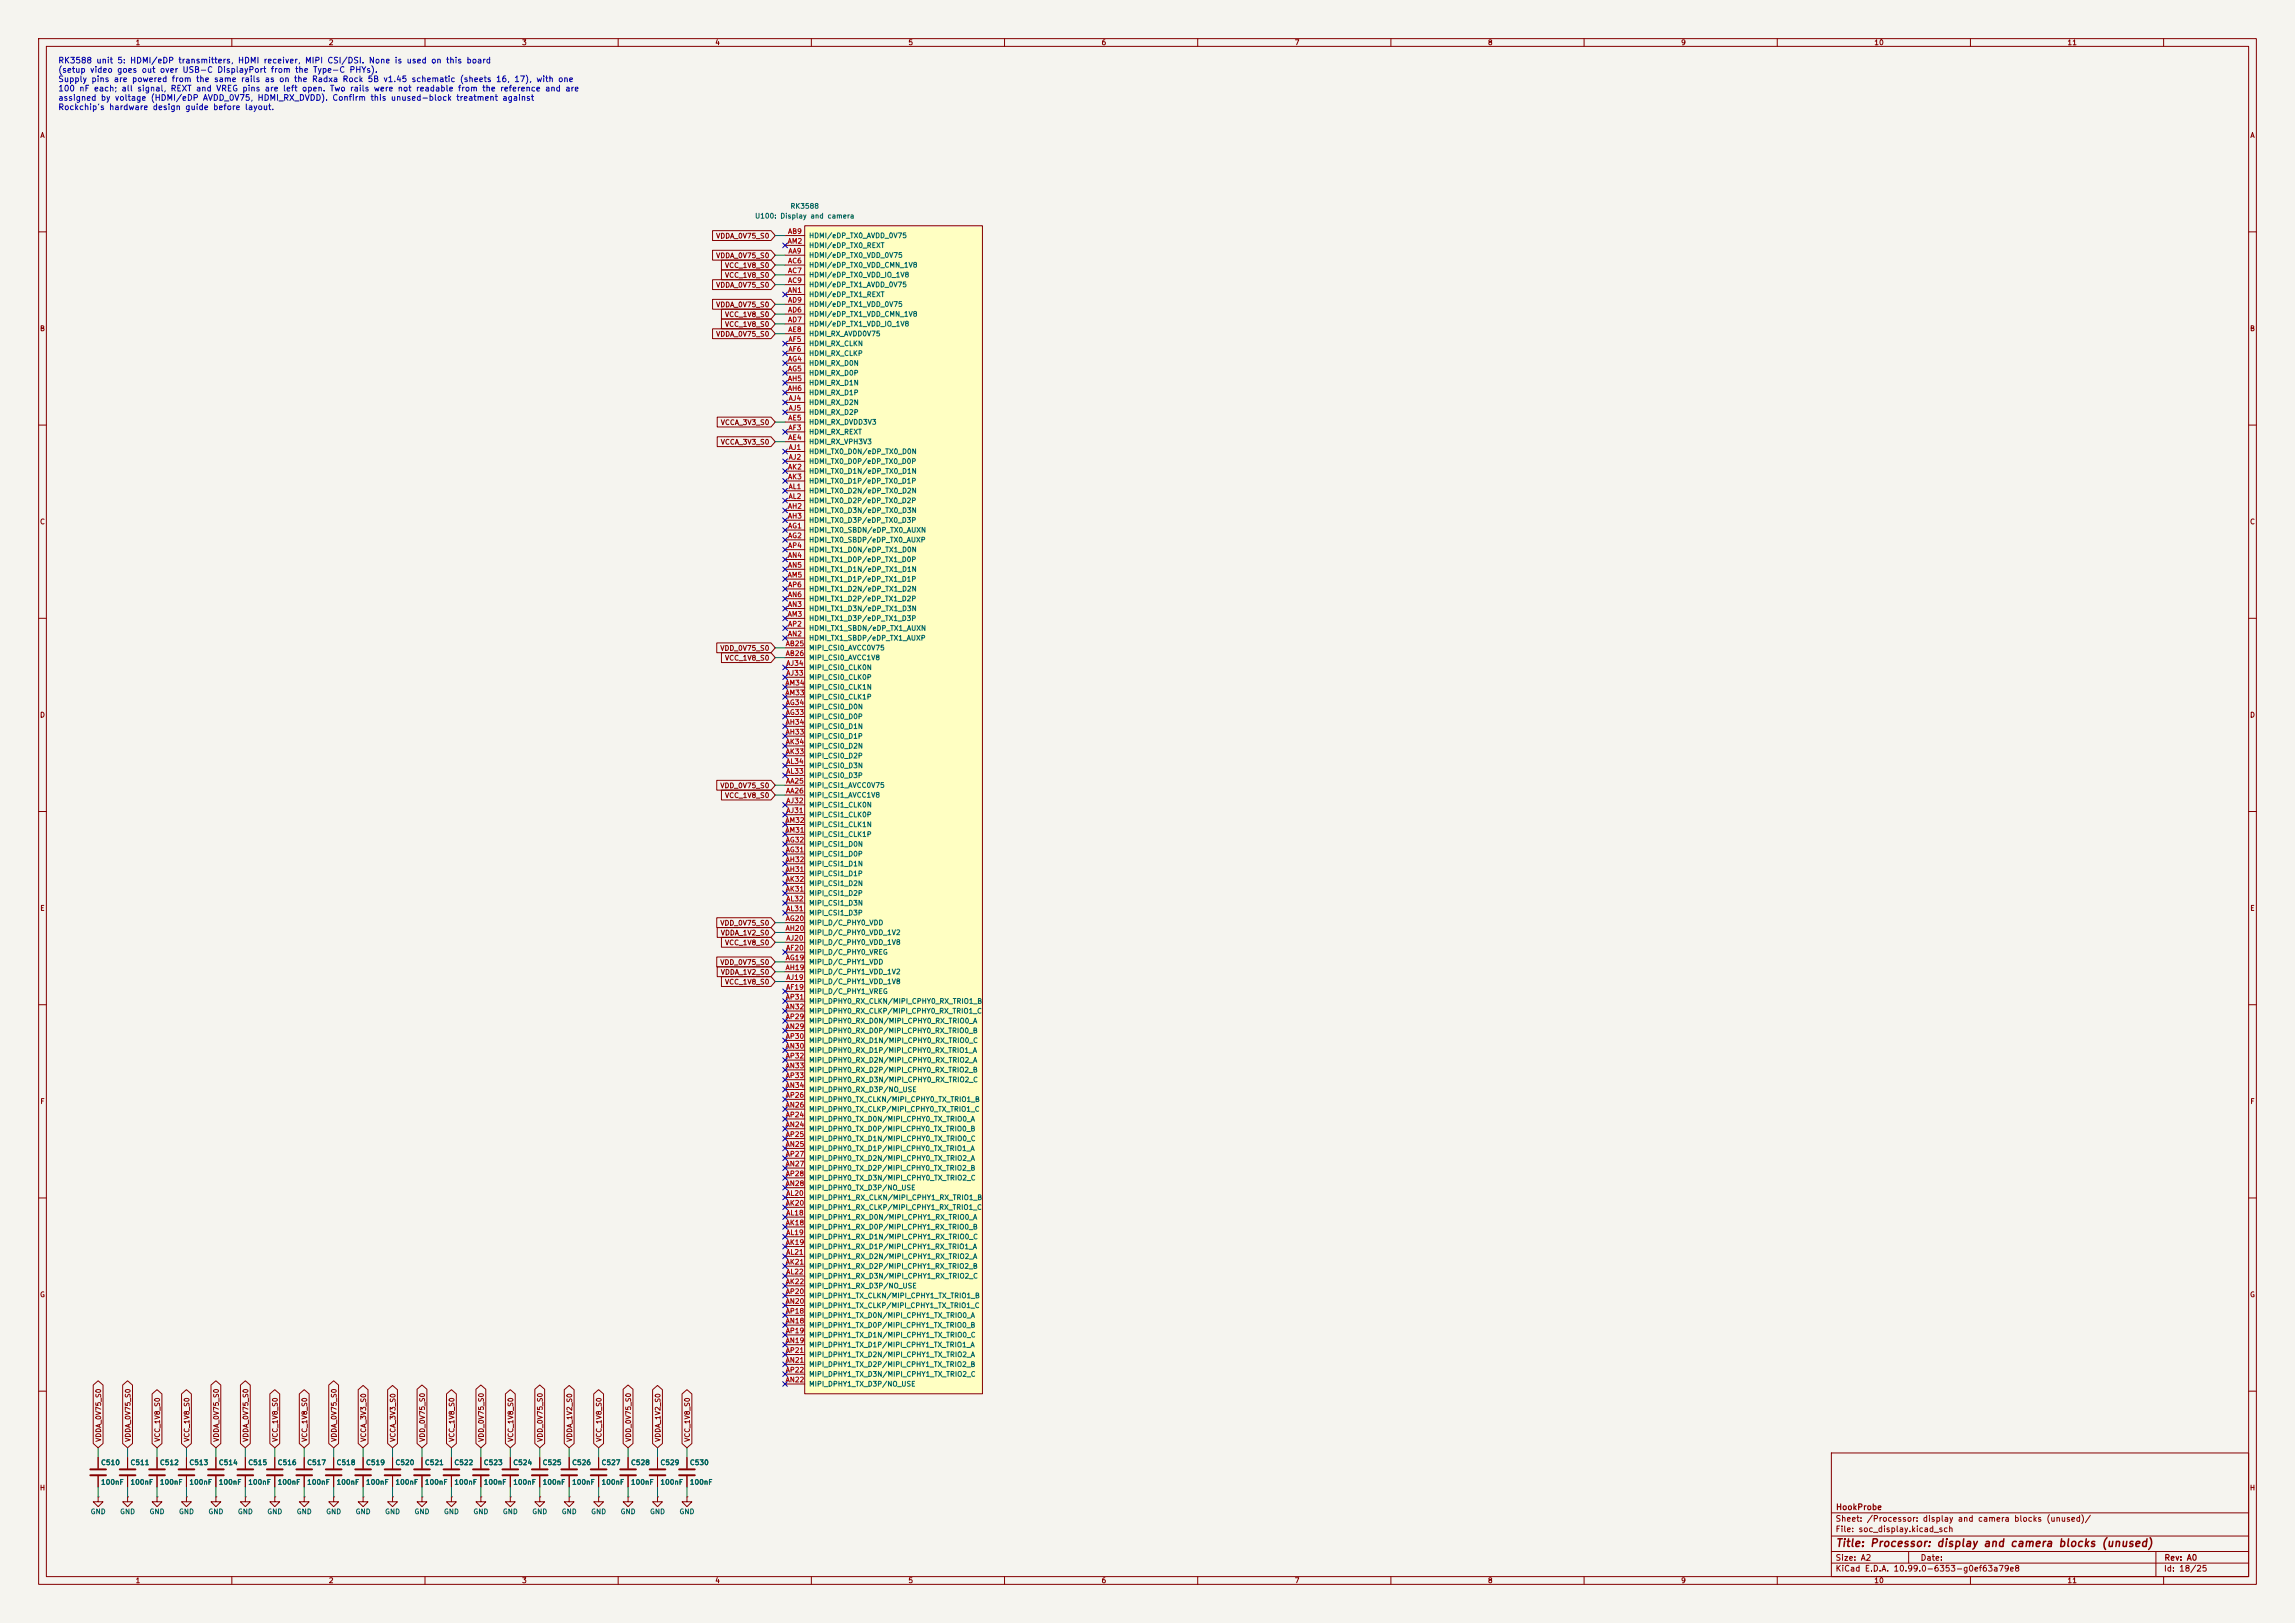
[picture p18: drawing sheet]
<svg xmlns="http://www.w3.org/2000/svg" width="594mm" height="420mm" viewBox="0 0 594 420" stroke-linecap="round" stroke-linejoin="round" font-family="sans-serif">
<defs><g id="words">
<text font-size="2" fill="#840000" x="475" y="400.8">Title: Processor: display and camera blocks (unused)</text>
<g font-size="1.5" fill="#0000c2">
<text x="15" y="16.8">RK3588 unit 5: HDMI/eDP transmitters, HDMI receiver, MIPI CSI/DSI. None is used on this board</text>
<text x="15" y="19.2">(setup video goes out over USB-C DisplayPort from the Type-C PHYs).</text>
<text x="15" y="21.6">Supply pins are powered from the same rails as on the Radxa Rock 5B v1.45 schematic (sheets 16, 17), with one</text>
<text x="15" y="24">100 nF each; all signal, REXT and VREG pins are left open. Two rails were not readable from the reference and are</text>
<text x="15" y="26.4">assigned by voltage (HDMI/eDP AVDD_0V75, HDMI_RX_DVDD). Confirm this unused-block treatment against</text>
<text x="15" y="28.8">Rockchip's hardware design guide before layout.</text>
</g>
<g font-size="1.5" fill="#840000">
<text x="475" y="394.1">Sheet: /Processor: display and camera blocks (unused)/</text>
<text x="475.1" y="391.1">HookProbe</text>
<text x="475" y="396.8">File: soc_display.kicad_sch</text>
<text x="475" y="407">KiCad E.D.A. 10.99.0-6353-g0ef63a79e8</text>
<text x="475" y="404.2">Size: A2</text>
<text x="497" y="404.2">Date:</text>
<text x="560" y="407">Id: 18/25</text>
<text x="560.1" y="404.2">Rev: A0</text>
</g>
<g font-size="1.3" fill="#840000">
<text x="35" y="12">1</text>
<text x="85" y="12">2</text>
<text x="135" y="12">3</text>
<text x="185" y="12">4</text>
<text x="235" y="12">5</text>
<text x="285" y="12">6</text>
<text x="335" y="12">7</text>
<text x="385" y="12">8</text>
<text x="435" y="12">9</text>
<text x="485" y="12">10</text>
<text x="535" y="12">11</text>
<text x="10.3" y="36">A</text>
<text x="582.3" y="36">A</text>
<text x="185.2" y="62">VDDA_0V75_S0</text>
<text x="185.2" y="67.1">VDDA_0V75_S0</text>
<text x="187.5" y="69.6">VCC_1V8_S0</text>
<text x="185.2" y="74.7">VDDA_0V75_S0</text>
<text x="187.5" y="72.2">VCC_1V8_S0</text>
<text x="185.2" y="79.8">VDDA_0V75_S0</text>
<text x="187.5" y="82.3">VCC_1V8_S0</text>
<text x="10.2" y="86">B</text>
<text x="185.2" y="87.4">VDDA_0V75_S0</text>
<text x="187.5" y="84.9">VCC_1V8_S0</text>
<text x="582.2" y="86">B</text>
<text x="186.4" y="110.3">VCCA_3V3_S0</text>
<text x="186.4" y="115.4">VCCA_3V3_S0</text>
<text x="10.2" y="136">C</text>
<text x="582.2" y="136">C</text>
<text x="186.3" y="168.7">VDD_0V75_S0</text>
<text x="187.5" y="171.2">VCC_1V8_S0</text>
<text x="10.2" y="186">D</text>
<text x="582.2" y="186">D</text>
<text x="186.3" y="204.3">VDD_0V75_S0</text>
<text x="187.5" y="206.8">VCC_1V8_S0</text>
<text x="10.3" y="236">E</text>
<text x="186.3" y="239.8">VDD_0V75_S0</text>
<text x="582.3" y="236">E</text>
<text x="186.4" y="242.4">VDDA_1V2_S0</text>
<text x="187.5" y="244.9">VCC_1V8_S0</text>
<text x="186.3" y="250">VDD_0V75_S0</text>
<text x="186.4" y="252.5">VDDA_1V2_S0</text>
<text x="187.5" y="255.1">VCC_1V8_S0</text>
<text x="10.3" y="286">F</text>
<text x="582.3" y="286">F</text>
<text x="10.2" y="336">G</text>
<text x="582.2" y="336">G</text>
<text x="26.5" y="373.2" transform="rotate(-90 26.5 373.2)">VDDA_0V75_S0</text>
<text x="34.1" y="373.2" transform="rotate(-90 34.1 373.2)">VDDA_0V75_S0</text>
<text x="41.7" y="373.2" transform="rotate(-90 41.7 373.2)">VCC_1V8_S0</text>
<text x="49.3" y="373.2" transform="rotate(-90 49.3 373.2)">VCC_1V8_S0</text>
<text x="56.9" y="373.2" transform="rotate(-90 56.9 373.2)">VDDA_0V75_S0</text>
<text x="64.6" y="373.2" transform="rotate(-90 64.6 373.2)">VDDA_0V75_S0</text>
<text x="72.2" y="373.2" transform="rotate(-90 72.2 373.2)">VCC_1V8_S0</text>
<text x="79.8" y="373.2" transform="rotate(-90 79.8 373.2)">VCC_1V8_S0</text>
<text x="87.4" y="373.2" transform="rotate(-90 87.4 373.2)">VDDA_0V75_S0</text>
<text x="95" y="373.2" transform="rotate(-90 95 373.2)">VCCA_3V3_S0</text>
<text x="102.7" y="373.2" transform="rotate(-90 102.7 373.2)">VCCA_3V3_S0</text>
<text x="110.3" y="373.2" transform="rotate(-90 110.3 373.2)">VDD_0V75_S0</text>
<text x="117.9" y="373.2" transform="rotate(-90 117.9 373.2)">VCC_1V8_S0</text>
<text x="125.5" y="373.2" transform="rotate(-90 125.5 373.2)">VDD_0V75_S0</text>
<text x="133.1" y="373.2" transform="rotate(-90 133.1 373.2)">VCC_1V8_S0</text>
<text x="140.8" y="373.2" transform="rotate(-90 140.8 373.2)">VDD_0V75_S0</text>
<text x="148.4" y="373.2" transform="rotate(-90 148.4 373.2)">VDDA_1V2_S0</text>
<text x="156" y="373.2" transform="rotate(-90 156 373.2)">VCC_1V8_S0</text>
<text x="163.6" y="373.2" transform="rotate(-90 163.6 373.2)">VDD_0V75_S0</text>
<text x="171.2" y="373.2" transform="rotate(-90 171.2 373.2)">VDDA_1V2_S0</text>
<text x="178.9" y="373.2" transform="rotate(-90 178.9 373.2)">VCC_1V8_S0</text>
<text x="10.2" y="386">H</text>
<text x="582.2" y="386">H</text>
<text x="35" y="410">1</text>
<text x="85" y="410">2</text>
<text x="135" y="410">3</text>
<text x="185" y="410">4</text>
<text x="235" y="410">5</text>
<text x="285" y="410">6</text>
<text x="335" y="410">7</text>
<text x="385" y="410">8</text>
<text x="435" y="410">9</text>
<text x="485" y="410">10</text>
<text x="535" y="410">11</text>
</g>
<g font-size="1.3" fill="#006464">
<text x="195.3" y="56.8">U100: Display and camera</text>
<text x="204.5" y="54.3">RK3588</text>
<text x="209.3" y="61.9">HDMI/eDP_TX0_AVDD_0V75</text>
<text x="209.3" y="64.5">HDMI/eDP_TX0_REXT</text>
<text x="209.3" y="67">HDMI/eDP_TX0_VDD_0V75</text>
<text x="209.3" y="69.5">HDMI/eDP_TX0_VDD_CMN_1V8</text>
<text x="209.3" y="72.1">HDMI/eDP_TX0_VDD_IO_1V8</text>
<text x="209.3" y="74.6">HDMI/eDP_TX1_AVDD_0V75</text>
<text x="209.3" y="77.2">HDMI/eDP_TX1_REXT</text>
<text x="209.3" y="82.2">HDMI/eDP_TX1_VDD_CMN_1V8</text>
<text x="209.3" y="79.7">HDMI/eDP_TX1_VDD_0V75</text>
<text x="209.3" y="84.8">HDMI/eDP_TX1_VDD_IO_1V8</text>
<text x="209.3" y="87.3">HDMI_RX_AVDD0V75</text>
<text x="209.3" y="89.9">HDMI_RX_CLKN</text>
<text x="209.3" y="92.4">HDMI_RX_CLKP</text>
<text x="209.3" y="94.9">HDMI_RX_D0N</text>
<text x="209.3" y="97.5">HDMI_RX_D0P</text>
<text x="209.3" y="100">HDMI_RX_D1N</text>
<text x="209.3" y="102.6">HDMI_RX_D1P</text>
<text x="209.3" y="105.1">HDMI_RX_D2N</text>
<text x="209.3" y="107.6">HDMI_RX_D2P</text>
<text x="209.3" y="110.2">HDMI_RX_DVDD3V3</text>
<text x="209.3" y="112.7">HDMI_RX_REXT</text>
<text x="209.3" y="115.3">HDMI_RX_VPH3V3</text>
<text x="209.3" y="117.8">HDMI_TX0_D0N/eDP_TX0_D0N</text>
<text x="209.3" y="120.3">HDMI_TX0_D0P/eDP_TX0_D0P</text>
<text x="209.3" y="122.9">HDMI_TX0_D1N/eDP_TX0_D1N</text>
<text x="209.3" y="125.4">HDMI_TX0_D1P/eDP_TX0_D1P</text>
<text x="209.3" y="128">HDMI_TX0_D2N/eDP_TX0_D2N</text>
<text x="209.3" y="130.5">HDMI_TX0_D2P/eDP_TX0_D2P</text>
<text x="209.3" y="133">HDMI_TX0_D3N/eDP_TX0_D3N</text>
<text x="209.3" y="135.6">HDMI_TX0_D3P/eDP_TX0_D3P</text>
<text x="209.3" y="138.1">HDMI_TX0_SBDN/eDP_TX0_AUXN</text>
<text x="209.3" y="140.7">HDMI_TX0_SBDP/eDP_TX0_AUXP</text>
<text x="209.3" y="143.2">HDMI_TX1_D0N/eDP_TX1_D0N</text>
<text x="209.3" y="145.7">HDMI_TX1_D0P/eDP_TX1_D0P</text>
<text x="209.3" y="148.3">HDMI_TX1_D1N/eDP_TX1_D1N</text>
<text x="209.3" y="150.8">HDMI_TX1_D1P/eDP_TX1_D1P</text>
<text x="209.3" y="155.9">HDMI_TX1_D2P/eDP_TX1_D2P</text>
<text x="209.3" y="153.4">HDMI_TX1_D2N/eDP_TX1_D2N</text>
<text x="209.3" y="161">HDMI_TX1_D3P/eDP_TX1_D3P</text>
<text x="209.3" y="158.4">HDMI_TX1_D3N/eDP_TX1_D3N</text>
<text x="209.3" y="166.1">HDMI_TX1_SBDP/eDP_TX1_AUXP</text>
<text x="209.3" y="163.5">HDMI_TX1_SBDN/eDP_TX1_AUXN</text>
<text x="209.3" y="168.6">MIPI_CSI0_AVCC0V75</text>
<text x="209.3" y="171.1">MIPI_CSI0_AVCC1V8</text>
<text x="209.3" y="173.7">MIPI_CSI0_CLK0N</text>
<text x="209.3" y="176.2">MIPI_CSI0_CLK0P</text>
<text x="209.3" y="178.8">MIPI_CSI0_CLK1N</text>
<text x="209.3" y="183.8">MIPI_CSI0_D0N</text>
<text x="209.3" y="181.3">MIPI_CSI0_CLK1P</text>
<text x="209.3" y="186.4">MIPI_CSI0_D0P</text>
<text x="209.3" y="191.5">MIPI_CSI0_D1P</text>
<text x="209.3" y="188.9">MIPI_CSI0_D1N</text>
<text x="209.3" y="196.5">MIPI_CSI0_D2P</text>
<text x="209.3" y="194">MIPI_CSI0_D2N</text>
<text x="209.3" y="201.6">MIPI_CSI0_D3P</text>
<text x="209.3" y="199.1">MIPI_CSI0_D3N</text>
<text x="209.3" y="204.2">MIPI_CSI1_AVCC0V75</text>
<text x="209.3" y="206.7">MIPI_CSI1_AVCC1V8</text>
<text x="209.3" y="209.2">MIPI_CSI1_CLK0N</text>
<text x="209.3" y="211.8">MIPI_CSI1_CLK0P</text>
<text x="209.3" y="214.3">MIPI_CSI1_CLK1N</text>
<text x="209.3" y="221.9">MIPI_CSI1_D0P</text>
<text x="209.3" y="219.4">MIPI_CSI1_D0N</text>
<text x="209.3" y="216.9">MIPI_CSI1_CLK1P</text>
<text x="209.3" y="227">MIPI_CSI1_D1P</text>
<text x="209.3" y="224.5">MIPI_CSI1_D1N</text>
<text x="209.3" y="232.1">MIPI_CSI1_D2P</text>
<text x="209.3" y="229.6">MIPI_CSI1_D2N</text>
<text x="209.3" y="239.7">MIPI_D/C_PHY0_VDD</text>
<text x="209.3" y="237.2">MIPI_CSI1_D3P</text>
<text x="209.3" y="234.6">MIPI_CSI1_D3N</text>
<text x="209.3" y="242.3">MIPI_D/C_PHY0_VDD_1V2</text>
<text x="209.3" y="244.8">MIPI_D/C_PHY0_VDD_1V8</text>
<text x="209.3" y="247.3">MIPI_D/C_PHY0_VREG</text>
<text x="209.3" y="249.9">MIPI_D/C_PHY1_VDD</text>
<text x="209.3" y="257.5">MIPI_D/C_PHY1_VREG</text>
<text x="209.3" y="252.4">MIPI_D/C_PHY1_VDD_1V2</text>
<text x="209.3" y="255">MIPI_D/C_PHY1_VDD_1V8</text>
<text x="209.3" y="262.6">MIPI_DPHY0_RX_CLKP/MIPI_CPHY0_RX_TRIO1_C</text>
<text x="209.3" y="260">MIPI_DPHY0_RX_CLKN/MIPI_CPHY0_RX_TRIO1_B</text>
<text x="209.3" y="267.7">MIPI_DPHY0_RX_D0P/MIPI_CPHY0_RX_TRIO0_B</text>
<text x="209.3" y="265.1">MIPI_DPHY0_RX_D0N/MIPI_CPHY0_RX_TRIO0_A</text>
<text x="209.3" y="272.7">MIPI_DPHY0_RX_D1P/MIPI_CPHY0_RX_TRIO1_A</text>
<text x="209.3" y="270.2">MIPI_DPHY0_RX_D1N/MIPI_CPHY0_RX_TRIO0_C</text>
<text x="209.3" y="275.3">MIPI_DPHY0_RX_D2N/MIPI_CPHY0_RX_TRIO2_A</text>
<text x="209.3" y="277.8">MIPI_DPHY0_RX_D2P/MIPI_CPHY0_RX_TRIO2_B</text>
<text x="209.3" y="280.4">MIPI_DPHY0_RX_D3N/MIPI_CPHY0_RX_TRIO2_C</text>
<text x="209.3" y="288">MIPI_DPHY0_TX_CLKP/MIPI_CPHY0_TX_TRIO1_C</text>
<text x="209.3" y="282.9">MIPI_DPHY0_RX_D3P/NO_USE</text>
<text x="209.3" y="285.4">MIPI_DPHY0_TX_CLKN/MIPI_CPHY0_TX_TRIO1_B</text>
<text x="209.3" y="293.1">MIPI_DPHY0_TX_D0P/MIPI_CPHY0_TX_TRIO0_B</text>
<text x="209.3" y="290.5">MIPI_DPHY0_TX_D0N/MIPI_CPHY0_TX_TRIO0_A</text>
<text x="209.3" y="298.1">MIPI_DPHY0_TX_D1P/MIPI_CPHY0_TX_TRIO1_A</text>
<text x="209.3" y="295.6">MIPI_DPHY0_TX_D1N/MIPI_CPHY0_TX_TRIO0_C</text>
<text x="209.3" y="303.2">MIPI_DPHY0_TX_D2P/MIPI_CPHY0_TX_TRIO2_B</text>
<text x="209.3" y="300.7">MIPI_DPHY0_TX_D2N/MIPI_CPHY0_TX_TRIO2_A</text>
<text x="209.3" y="305.8">MIPI_DPHY0_TX_D3N/MIPI_CPHY0_TX_TRIO2_C</text>
<text x="209.3" y="310.8">MIPI_DPHY1_RX_CLKN/MIPI_CPHY1_RX_TRIO1_B</text>
<text x="209.3" y="308.3">MIPI_DPHY0_TX_D3P/NO_USE</text>
<text x="209.3" y="313.4">MIPI_DPHY1_RX_CLKP/MIPI_CPHY1_RX_TRIO1_C</text>
<text x="209.3" y="315.9">MIPI_DPHY1_RX_D0N/MIPI_CPHY1_RX_TRIO0_A</text>
<text x="209.3" y="318.5">MIPI_DPHY1_RX_D0P/MIPI_CPHY1_RX_TRIO0_B</text>
<text x="209.3" y="323.5">MIPI_DPHY1_RX_D1P/MIPI_CPHY1_RX_TRIO1_A</text>
<text x="209.3" y="321">MIPI_DPHY1_RX_D1N/MIPI_CPHY1_RX_TRIO0_C</text>
<text x="209.3" y="328.6">MIPI_DPHY1_RX_D2P/MIPI_CPHY1_RX_TRIO2_B</text>
<text x="209.3" y="326.1">MIPI_DPHY1_RX_D2N/MIPI_CPHY1_RX_TRIO2_A</text>
<text x="209.3" y="333.7">MIPI_DPHY1_RX_D3P/NO_USE</text>
<text x="209.3" y="331.2">MIPI_DPHY1_RX_D3N/MIPI_CPHY1_RX_TRIO2_C</text>
<text x="209.3" y="338.8">MIPI_DPHY1_TX_CLKP/MIPI_CPHY1_TX_TRIO1_C</text>
<text x="209.3" y="341.3">MIPI_DPHY1_TX_D0N/MIPI_CPHY1_TX_TRIO0_A</text>
<text x="209.3" y="336.2">MIPI_DPHY1_TX_CLKN/MIPI_CPHY1_TX_TRIO1_B</text>
<text x="209.3" y="343.9">MIPI_DPHY1_TX_D0P/MIPI_CPHY1_TX_TRIO0_B</text>
<text x="209.3" y="346.4">MIPI_DPHY1_TX_D1N/MIPI_CPHY1_TX_TRIO0_C</text>
<text x="209.3" y="348.9">MIPI_DPHY1_TX_D1P/MIPI_CPHY1_TX_TRIO1_A</text>
<text x="209.3" y="351.5">MIPI_DPHY1_TX_D2N/MIPI_CPHY1_TX_TRIO2_A</text>
<text x="209.3" y="354">MIPI_DPHY1_TX_D2P/MIPI_CPHY1_TX_TRIO2_B</text>
<text x="209.3" y="359.1">MIPI_DPHY1_TX_D3P/NO_USE</text>
<text x="209.3" y="356.6">MIPI_DPHY1_TX_D3N/MIPI_CPHY1_TX_TRIO2_C</text>
<text x="26" y="379.4">C510</text>
<text x="33.6" y="379.4">C511</text>
<text x="41.3" y="379.4">C512</text>
<text x="48.9" y="379.4">C513</text>
<text x="56.5" y="379.4">C514</text>
<text x="64.1" y="379.4">C515</text>
<text x="71.7" y="379.4">C516</text>
<text x="79.4" y="379.4">C517</text>
<text x="87" y="379.4">C518</text>
<text x="94.6" y="379.4">C519</text>
<text x="102.2" y="379.4">C520</text>
<text x="109.8" y="379.4">C521</text>
<text x="117.5" y="379.4">C522</text>
<text x="125.1" y="379.4">C523</text>
<text x="132.7" y="379.4">C524</text>
<text x="140.3" y="379.4">C525</text>
<text x="147.9" y="379.4">C526</text>
<text x="155.6" y="379.4">C527</text>
<text x="163.2" y="379.4">C528</text>
<text x="170.8" y="379.4">C529</text>
<text x="178.4" y="379.4">C530</text>
<text x="26" y="384.5">100nF</text>
<text x="33.6" y="384.5">100nF</text>
<text x="41.3" y="384.5">100nF</text>
<text x="48.9" y="384.5">100nF</text>
<text x="56.5" y="384.5">100nF</text>
<text x="64.1" y="384.5">100nF</text>
<text x="71.7" y="384.5">100nF</text>
<text x="79.4" y="384.5">100nF</text>
<text x="87" y="384.5">100nF</text>
<text x="94.6" y="384.5">100nF</text>
<text x="102.2" y="384.5">100nF</text>
<text x="109.8" y="384.5">100nF</text>
<text x="117.5" y="384.5">100nF</text>
<text x="125.1" y="384.5">100nF</text>
<text x="132.7" y="384.5">100nF</text>
<text x="140.3" y="384.5">100nF</text>
<text x="147.9" y="384.5">100nF</text>
<text x="155.6" y="384.5">100nF</text>
<text x="163.2" y="384.5">100nF</text>
<text x="170.8" y="384.5">100nF</text>
<text x="178.4" y="384.5">100nF</text>
<text x="23.3" y="392.1">GND</text>
<text x="31" y="392.1">GND</text>
<text x="38.6" y="392.1">GND</text>
<text x="46.2" y="392.1">GND</text>
<text x="53.8" y="392.1">GND</text>
<text x="61.4" y="392.1">GND</text>
<text x="69.1" y="392.1">GND</text>
<text x="76.7" y="392.1">GND</text>
<text x="84.3" y="392.1">GND</text>
<text x="91.9" y="392.1">GND</text>
<text x="99.5" y="392.1">GND</text>
<text x="107.2" y="392.1">GND</text>
<text x="114.8" y="392.1">GND</text>
<text x="122.4" y="392.1">GND</text>
<text x="130" y="392.1">GND</text>
<text x="137.6" y="392.1">GND</text>
<text x="145.3" y="392.1">GND</text>
<text x="152.9" y="392.1">GND</text>
<text x="160.5" y="392.1">GND</text>
<text x="168.1" y="392.1">GND</text>
<text x="175.7" y="392.1">GND</text>
</g>
<g font-size="1.3" fill="#a90000">
<text x="203.7" y="63.4">AM2</text>
<text x="203.8" y="60.8">AB9</text>
<text x="203.9" y="65.9">AA9</text>
<text x="203.8" y="68.4">AC6</text>
<text x="203.8" y="71">AC7</text>
<text x="203.8" y="76.1">AN1</text>
<text x="203.8" y="73.5">AC9</text>
<text x="203.8" y="81.1">AD6</text>
<text x="203.8" y="83.7">AD7</text>
<text x="203.8" y="78.6">AD9</text>
<text x="203.9" y="86.2">AE8</text>
<text x="203.9" y="88.8">AF5</text>
<text x="203.8" y="93.8">AG4</text>
<text x="203.9" y="91.3">AF6</text>
<text x="203.8" y="98.9">AH5</text>
<text x="203.8" y="101.5">AH6</text>
<text x="203.8" y="96.4">AG5</text>
<text x="204" y="104">AJ4</text>
<text x="204" y="106.5">AJ5</text>
<text x="203.9" y="109.1">AE5</text>
<text x="203.9" y="111.6">AF3</text>
<text x="203.9" y="114.2">AE4</text>
<text x="204" y="116.7">AJ1</text>
<text x="204" y="119.2">AJ2</text>
<text x="203.8" y="121.8">AK2</text>
<text x="203.8" y="124.3">AK3</text>
<text x="203.8" y="131.9">AH2</text>
<text x="203.9" y="126.9">AL1</text>
<text x="203.9" y="129.4">AL2</text>
<text x="203.8" y="134.5">AH3</text>
<text x="203.8" y="137">AG1</text>
<text x="203.8" y="139.6">AG2</text>
<text x="203.8" y="142.1">AP4</text>
<text x="203.7" y="149.7">AM5</text>
<text x="203.8" y="144.6">AN4</text>
<text x="203.8" y="147.2">AN5</text>
<text x="203.8" y="154.8">AN6</text>
<text x="203.8" y="152.3">AP6</text>
<text x="203.7" y="159.9">AM3</text>
<text x="203.8" y="157.3">AN3</text>
<text x="203.2" y="167.5">AB25</text>
<text x="203.8" y="165">AN2</text>
<text x="203.8" y="162.4">AP2</text>
<text x="203.2" y="170">AB26</text>
<text x="203.4" y="172.6">AJ34</text>
<text x="203.1" y="177.7">AM34</text>
<text x="203.4" y="175.1">AJ33</text>
<text x="203.1" y="180.2">AM33</text>
<text x="203.2" y="185.3">AG33</text>
<text x="203.2" y="182.7">AG34</text>
<text x="203.2" y="190.4">AH33</text>
<text x="203.2" y="187.8">AH34</text>
<text x="203.2" y="195.4">AK33</text>
<text x="203.2" y="192.9">AK34</text>
<text x="203.3" y="198">AL34</text>
<text x="203.3" y="203.1">AA25</text>
<text x="203.3" y="200.5">AL33</text>
<text x="203.3" y="205.6">AA26</text>
<text x="203.4" y="208.1">AJ32</text>
<text x="203.1" y="215.8">AM31</text>
<text x="203.1" y="213.2">AM32</text>
<text x="203.4" y="210.7">AJ31</text>
<text x="203.2" y="220.8">AG31</text>
<text x="203.2" y="218.3">AG32</text>
<text x="203.2" y="225.9">AH31</text>
<text x="203.2" y="223.4">AH32</text>
<text x="203.2" y="231">AK31</text>
<text x="203.2" y="228.5">AK32</text>
<text x="203.3" y="233.5">AL32</text>
<text x="203.2" y="238.6">AG20</text>
<text x="203.3" y="236.1">AL31</text>
<text x="203.2" y="241.2">AH20</text>
<text x="203.4" y="243.7">AJ20</text>
<text x="203.2" y="251.3">AH19</text>
<text x="203.2" y="248.8">AG19</text>
<text x="203.3" y="246.2">AF20</text>
<text x="203.3" y="256.4">AF19</text>
<text x="203.4" y="253.9">AJ19</text>
<text x="203.2" y="261.5">AN32</text>
<text x="203.2" y="258.9">AP31</text>
<text x="203.2" y="266.6">AN29</text>
<text x="203.2" y="264">AP29</text>
<text x="203.2" y="269.1">AP30</text>
<text x="203.2" y="271.6">AN30</text>
<text x="203.2" y="274.2">AP32</text>
<text x="203.2" y="276.7">AN33</text>
<text x="203.2" y="281.8">AN34</text>
<text x="203.2" y="279.3">AP33</text>
<text x="203.2" y="286.9">AN26</text>
<text x="203.2" y="284.3">AP26</text>
<text x="203.2" y="292">AN24</text>
<text x="203.2" y="289.4">AP24</text>
<text x="203.2" y="297">AN25</text>
<text x="203.2" y="294.5">AP25</text>
<text x="203.2" y="299.6">AP27</text>
<text x="203.2" y="302.1">AN27</text>
<text x="203.2" y="304.7">AP28</text>
<text x="203.2" y="307.2">AN28</text>
<text x="203.3" y="309.7">AL20</text>
<text x="203.2" y="317.4">AK18</text>
<text x="203.2" y="312.3">AK20</text>
<text x="203.3" y="314.8">AL18</text>
<text x="203.2" y="322.4">AK19</text>
<text x="203.3" y="319.9">AL19</text>
<text x="203.2" y="327.5">AK21</text>
<text x="203.3" y="325">AL21</text>
<text x="203.2" y="332.6">AK22</text>
<text x="203.2" y="335.1">AP20</text>
<text x="203.3" y="330.1">AL22</text>
<text x="203.2" y="337.7">AN20</text>
<text x="203.2" y="340.2">AP18</text>
<text x="203.2" y="342.8">AN18</text>
<text x="203.2" y="347.8">AN19</text>
<text x="203.2" y="345.3">AP19</text>
<text x="203.2" y="352.9">AN21</text>
<text x="203.2" y="350.4">AP21</text>
<text x="203.2" y="358">AN22</text>
<text x="203.2" y="355.5">AP22</text>
</g>
</g></defs>
<path d="M0 0h594v420h-594z" fill="#f5f4ef" stroke="#f5f4ef" stroke-width=".26"/>
<g fill="none" stroke="#840000" stroke-width=".26">
<path d="M10 10h574v400h-574zM12 12h570v396h-570zM60 10v2M110 10v2M160 10v2M210 10v2M260 10v2M310 10v2M360 10v2M410 10v2M460 10v2M510 10v2"/>
<path d="M560 10v2M10 60h2M582 60h2M10 110h2M582 110h2M10 160h2M582 160h2M10 210h2M582 210h2M10 260h2M582 260h2M10 310h2"/>
<path d="M582 310h2M10 360h2M474 376h108v32h-108zM582 360h2M474 397.5h108M474 391.5h108M60 408v2M110 408v2M160 408v2M210 408v2M260 408v2M310 408v2"/>
<path d="M360 408v2M410 408v2M460 408v2M474 404.5h108M474 401.5h108M494 401.5v3M510 408v2M558 401.5v6.5M560 408v2"/>
</g>
<path d="M208.3 58.4h46v302.3h-46z" fill="#ffffc2"/>
<g fill="none" stroke="#840000" stroke-width=".26">
<path d="M184.4 59.7h15.1l1.2 1.3-1.2 1.2h-15.1zM208.3 58.4h46v302.3h-46zM184.4 77.5h15.1l1.2 1.2-1.2 1.3h-15.1zM184.4 72.4h15.1l1.2 1.3-1.2 1.2h-15.1zM184.4 64.8h15.1l1.2 1.2-1.2 1.3h-15.1zM186.7 69.8h12.8l1.2 1.3-1.2 1.3h-12.8zM186.7 67.3h12.8l1.2 1.3-1.2 1.3h-12.8zM203.2 66h5.1M203.2 61h5.1M203.2 68.6h5.1M203.2 71.1h5.1M203.2 73.7h5.1"/>
<path d="M203.2 78.7h5.1M203.2 63.5h5.1M203.2 76.2h5.1M184.4 85.1h15.1l1.2 1.3-1.2 1.2h-15.1zM186.7 82.5h12.8l1.2 1.3-1.2 1.3h-12.8zM186.7 80h12.8l1.2 1.3-1.2 1.3h-12.8zM203.2 81.3h5.1M203.2 83.8h5.1M203.2 86.4h5.1M203.2 88.9h5.1M203.2 91.4h5.1M203.2 94h5.1"/>
<path d="M203.2 96.5h5.1M203.2 99.1h5.1M185.6 113h13.9l1.2 1.3-1.2 1.3h-13.9zM185.6 107.9h13.9l1.2 1.3-1.2 1.3h-13.9zM203.2 114.3h5.1M203.2 109.2h5.1M203.2 111.8h5.1M203.2 101.6h5.1M203.2 116.8h5.1M203.2 119.4h5.1M203.2 104.1h5.1M203.2 106.7h5.1"/>
<path d="M203.2 137.2h5.1M203.2 139.7h5.1M203.2 132.1h5.1M203.2 134.6h5.1M203.2 121.9h5.1M203.2 124.5h5.1M203.2 127h5.1M203.2 129.5h5.1M203.2 149.9h5.1M203.2 157.5h5.1M203.2 144.8h5.1M203.2 147.3h5.1"/>
<path d="M203.2 154.9h5.1M203.2 142.2h5.1M203.2 152.4h5.1M185.5 166.4h14l1.2 1.2-1.2 1.3h-14zM186.7 168.9h12.8l1.2 1.3-1.2 1.3h-12.8zM203.2 167.6h5.1M203.2 170.2h5.1M203.2 175.3h5.1M203.2 172.7h5.1M203.2 160h5.1M203.2 177.8h5.1M203.2 165.1h5.1"/>
<path d="M203.2 162.6h5.1M203.2 185.4h5.1M203.2 182.9h5.1M203.2 190.5h5.1M203.2 188h5.1M203.2 195.6h5.1M203.2 193h5.1M203.2 198.1h5.1M203.2 180.3h5.1M185.5 201.9h14l1.2 1.3-1.2 1.3h-14zM186.7 204.5h12.8l1.2 1.2-1.2 1.3h-12.8zM203.2 203.2h5.1"/>
<path d="M203.2 205.7h5.1M203.2 218.4h5.1M203.2 210.8h5.1M203.2 208.3h5.1M203.2 200.7h5.1M203.2 215.9h5.1M203.2 213.4h5.1M185.5 237.5h14l1.2 1.3-1.2 1.2h-14zM203.2 238.8h5.1M203.2 221h5.1M203.2 226.1h5.1M203.2 223.5h5.1"/>
<path d="M203.2 231.1h5.1M203.2 228.6h5.1M203.2 236.2h5.1M203.2 233.7h5.1M185.5 247.6h14l1.2 1.3-1.2 1.3h-14zM185.6 240h13.9l1.2 1.3-1.2 1.3h-13.9zM185.6 250.2h13.9l1.2 1.3-1.2 1.2h-13.9zM186.7 252.7h12.8l1.2 1.3-1.2 1.3h-12.8zM186.7 242.6h12.8l1.2 1.2-1.2 1.3h-12.8zM203.2 256.5h5.1M203.2 246.4h5.1M203.2 248.9h5.1"/>
<path d="M203.2 251.5h5.1M203.2 241.3h5.1M203.2 254h5.1M203.2 243.8h5.1M203.2 259.1h5.1M203.2 266.7h5.1M203.2 271.8h5.1M203.2 261.6h5.1M203.2 276.9h5.1M203.2 264.2h5.1M203.2 269.2h5.1M203.2 274.3h5.1"/>
<path d="M203.2 279.4h5.1M203.2 292.1h5.1M203.2 297.2h5.1M203.2 287h5.1M203.2 281.9h5.1M203.2 289.6h5.1M203.2 294.6h5.1M203.2 284.5h5.1M203.2 299.7h5.1M203.2 317.5h5.1M203.2 312.4h5.1M203.2 315h5.1"/>
<path d="M203.2 309.9h5.1M203.2 302.3h5.1M203.2 307.3h5.1M203.2 304.8h5.1M203.2 322.6h5.1M203.2 327.7h5.1M203.2 332.7h5.1M203.2 320h5.1M203.2 325.1h5.1M203.2 330.2h5.1M203.2 337.8h5.1M203.2 335.3h5.1"/>
<path d="M24.1 358.4l1.3-1.1 1.3 1.1v15.1l-1.3 1.2-1.3-1.2zM31.7 358.4l1.3-1.1 1.3 1.1v15.1l-1.3 1.2-1.3-1.2zM54.6 358.4l1.3-1.1 1.3 1.1v15.1l-1.3 1.2-1.3-1.2zM62.2 358.4l1.3-1.1 1.3 1.1v15.1l-1.3 1.2-1.3-1.2zM85.1 358.4l1.3-1.1 1.2 1.1v15.1l-1.2 1.2-1.3-1.2zM92.7 359.6l1.3-1.1 1.3 1.1v13.9l-1.3 1.2-1.3-1.2zM100.3 359.6l1.3-1.1 1.3 1.1v13.9l-1.3 1.2-1.3-1.2zM107.9 359.5l1.3-1.1 1.3 1.1v14l-1.3 1.2-1.3-1.2zM123.2 359.5l1.3-1.1 1.2 1.1v14l-1.2 1.2-1.3-1.2zM138.4 359.5l1.3-1.1 1.3 1.1v14l-1.3 1.2-1.3-1.2zM146 359.6l1.3-1.1 1.3 1.1v13.9l-1.3 1.2-1.3-1.2zM161.3 359.5l1.3-1.1 1.2 1.1v14l-1.2 1.2-1.3-1.2z"/>
<path d="M168.9 359.6l1.3-1.1 1.3 1.1v13.9l-1.3 1.2-1.3-1.2zM203.2 342.9h5.1M203.2 348h5.1M203.2 353.1h5.1M203.2 358.1h5.1M203.2 340.4h5.1M203.2 345.4h5.1M203.2 350.5h5.1M203.2 355.6h5.1M25.4 377.2v2.8M33 377.2v2.8M39.4 360.7l1.2-1.1 1.3 1.1v12.8l-1.3 1.2-1.2-1.2z"/>
<path d="M40.6 377.2v2.8M47 360.7l1.3-1.1 1.2 1.1v12.8l-1.2 1.2-1.3-1.2zM48.3 377.2v2.8M55.9 377.2v2.8M63.5 377.2v2.8M69.8 360.7l1.3-1.1 1.3 1.1v12.8l-1.3 1.2-1.3-1.2zM71.1 377.2v2.8M77.5 360.7l1.2-1.1 1.3 1.1v12.8l-1.3 1.2-1.2-1.2zM78.7 377.2v2.8M86.4 377.2v2.8M94 377.2v2.8M101.6 377.2v2.8"/>
<path d="M109.2 377.2v2.8M115.6 360.7l1.2-1.1 1.3 1.1v12.8l-1.3 1.2-1.2-1.2zM116.8 377.2v2.8M124.5 377.2v2.8M130.8 360.7l1.3-1.1 1.3 1.1v12.8l-1.3 1.2-1.3-1.2zM132.1 377.2v2.8M139.7 377.2v2.8M147.3 377.2v2.8M153.7 360.7l1.2-1.1 1.3 1.1v12.8l-1.3 1.2-1.2-1.2zM154.9 377.2v2.8M162.6 377.2v2.8M170.2 377.2v2.8"/>
<path d="M176.5 360.7l1.3-1.1 1.3 1.1v12.8l-1.3 1.2-1.3-1.2zM177.8 377.2v2.8M25.4 387.4v1.2h1.3l-1.3 1.3-1.3-1.3h1.3M25.4 387.4h.1M25.4 382v2.8M33 387.4v1.2h1.3l-1.3 1.3-1.3-1.3h1.3M33 387.4h.1M33 382v2.8M40.6 387.4v1.2h1.3l-1.3 1.3-1.2-1.3h1.2M40.6 387.4h.1M40.6 382v2.8M48.3 387.4v1.2h1.2l-1.2 1.3-1.3-1.3h1.3"/>
<path d="M48.3 387.4h.1M48.3 382v2.8M55.9 387.4v1.2h1.2l-1.2 1.3-1.3-1.3h1.3M55.9 387.4h.1M55.9 382v2.8M63.5 387.4v1.2h1.3l-1.3 1.3-1.3-1.3h1.3M63.5 387.4h.1M63.5 382v2.8M71.1 387.4v1.2h1.3l-1.3 1.3-1.3-1.3h1.3M71.1 387.4h.1M71.1 382v2.8M78.7 387.4v1.2h1.3l-1.3 1.3-1.2-1.3h1.2"/>
<path d="M78.7 387.4h.1M78.7 382v2.8M86.4 387.4v1.2h1.2l-1.2 1.3-1.3-1.3h1.3M86.4 387.4h.1M86.4 382v2.8M94 387.4v1.2h1.2l-1.2 1.3-1.3-1.3h1.3M94 387.4h.1M94 382v2.8M101.6 387.4v1.2h1.3l-1.3 1.3-1.3-1.3h1.3M101.6 387.4h.1M101.6 382v2.8M109.2 387.4v1.2h1.3l-1.3 1.3-1.3-1.3h1.3"/>
<path d="M109.2 387.4h.1M109.2 382v2.8M116.8 387.4v1.2h1.3l-1.3 1.3-1.2-1.3h1.2M116.8 387.4h.1M116.8 382v2.8M124.5 387.4v1.2h1.2l-1.2 1.3-1.3-1.3h1.3M124.5 387.4h.1M124.5 382v2.8M132.1 387.4v1.2h1.2l-1.2 1.3-1.3-1.3h1.3M132.1 387.4h.1M132.1 382v2.8M139.7 387.4v1.2h1.3l-1.3 1.3-1.3-1.3h1.3"/>
<path d="M139.7 387.4h.1M139.7 382v2.8M147.3 387.4v1.2h1.3l-1.3 1.3-1.3-1.3h1.3M147.3 387.4h.1M147.3 382v2.8M154.9 387.4v1.2h1.3l-1.3 1.3-1.2-1.3h1.2M154.9 387.4h.1M154.9 382v2.8M162.6 387.4v1.2h1.2l-1.2 1.3-1.3-1.3h1.3M162.6 387.4h.1M162.6 382v2.8M170.2 387.4v1.2h1.2l-1.2 1.3-1.3-1.3h1.3"/>
<path d="M170.2 387.4h.1M170.2 382v2.8M177.8 387.4v1.2h1.3l-1.3 1.3-1.3-1.3h1.3M177.8 387.4h.1M177.8 382v2.8"/>
</g>
<g fill="none" stroke="#840000" stroke-width=".51">
<path d="M23.4 380.2h4M23.4 381.8h4M31 380.2h4.1M31 381.8h4.1M38.6 380.2h4.1M38.6 381.8h4.1M46.2 380.2h4.1M46.2 381.8h4.1M53.8 380.2h4.1M53.8 381.8h4.1M61.5 380.2h4M61.5 381.8h4"/>
<path d="M69.1 380.2h4.1M69.1 381.8h4.1M76.7 380.2h4.1M76.7 381.8h4.1M84.3 380.2h4.1M84.3 381.8h4.1M91.9 380.2h4.1M91.9 381.8h4.1M99.6 380.2h4M99.6 381.8h4M107.2 380.2h4.1M107.2 381.8h4.1"/>
<path d="M114.8 380.2h4.1M114.8 381.8h4.1M122.4 380.2h4.1M122.4 381.8h4.1M130 380.2h4.1M130 381.8h4.1M137.7 380.2h4M137.7 381.8h4M145.3 380.2h4.1M145.3 381.8h4.1M152.9 380.2h4.1M152.9 381.8h4.1"/>
<path d="M160.5 380.2h4.1M160.5 381.8h4.1M168.1 380.2h4.1M168.1 381.8h4.1M175.8 380.2h4M175.8 381.8h4"/>
</g>
<g fill="none" stroke="#009600" stroke-width=".26">
<path d="M200.7 61h2.5M200.7 66h2.5M200.7 68.6h2.5M200.7 71.1h2.5M200.7 73.7h2.5M200.7 78.7h2.5M200.7 81.3h2.5M200.7 83.8h2.5M200.7 86.4h2.5M200.7 109.2h2.5M200.7 114.3h2.5M200.7 167.6h2.5"/>
<path d="M200.7 170.2h2.5M200.7 203.2h2.5M200.7 205.7h2.5M200.7 238.8h2.5M200.7 241.3h2.5M200.7 243.8h2.5M200.7 248.9h2.5M200.7 251.5h2.5M200.7 254h2.5M25.4 374.7v2.5M33 374.7v2.5M40.6 374.7v2.5"/>
<path d="M48.3 374.7v2.5M55.9 374.7v2.5M63.5 374.7v2.5M71.1 374.7v2.5M78.7 374.7v2.5M86.4 374.7v2.5M94 374.7v2.5M101.6 374.7v2.5M109.2 374.7v2.5M116.8 374.7v2.5M124.5 374.7v2.5M132.1 374.7v2.5"/>
<path d="M139.7 374.7v2.5M147.3 374.7v2.5M154.9 374.7v2.5M162.6 374.7v2.5M170.2 374.7v2.5M177.8 374.7v2.5M25.4 384.8v2.6M33 384.8v2.6M40.6 384.8v2.6M48.3 384.8v2.6M55.9 384.8v2.6M63.5 384.8v2.6"/>
<path d="M71.1 384.8v2.6M78.7 384.8v2.6M86.4 384.8v2.6M94 384.8v2.6M101.6 384.8v2.6M109.2 384.8v2.6M116.8 384.8v2.6M124.5 384.8v2.6M132.1 384.8v2.6M139.7 384.8v2.6M147.3 384.8v2.6M154.9 384.8v2.6"/>
<path d="M162.6 384.8v2.6M170.2 384.8v2.6M177.8 384.8v2.6"/>
</g>
<g fill="none" stroke="#000084" stroke-width=".26">
<path d="M202.6 75.6l1.2 1.2M202.6 62.9l1.2 1.2M203.8 75.6l-1.2 1.2M203.8 62.9l-1.2 1.2M202.6 98.5l1.2 1.2M202.6 95.9l1.2 1.2M202.6 93.4l1.2 1.2M202.6 90.8l1.2 1.2M202.6 88.3l1.2 1.2M203.8 98.5l-1.2 1.2M203.8 95.9l-1.2 1.2M203.8 93.4l-1.2 1.2"/>
<path d="M203.8 90.8l-1.2 1.2M203.8 88.3l-1.2 1.2M202.6 118.8l1.2 1.2M202.6 116.2l1.2 1.2M202.6 111.2l1.2 1.2M202.6 106.1l1.2 1.2M202.6 103.5l1.2 1.2M202.6 101l1.2 1.2M203.8 118.8l-1.2 1.2M203.8 116.2l-1.2 1.2M203.8 111.2l-1.2 1.2M203.8 106.1l-1.2 1.2"/>
<path d="M203.8 103.5l-1.2 1.2M203.8 101l-1.2 1.2M202.6 139.1l1.2 1.2M202.6 136.6l1.2 1.2M202.6 134l1.2 1.2M202.6 131.5l1.2 1.2M202.6 128.9l1.2 1.2M202.6 126.4l1.2 1.2M202.6 123.9l1.2 1.2M202.6 121.3l1.2 1.2M203.8 139.1l-1.2 1.2M203.8 136.6l-1.2 1.2"/>
<path d="M203.8 134l-1.2 1.2M203.8 131.5l-1.2 1.2M203.8 128.9l-1.2 1.2M203.8 126.4l-1.2 1.2M203.8 123.9l-1.2 1.2M203.8 121.3l-1.2 1.2M202.6 144.2l1.2 1.2M202.6 141.6l1.2 1.2M202.6 156.9l1.2 1.2M202.6 154.3l1.2 1.2M202.6 151.8l1.2 1.2M202.6 149.3l1.2 1.2"/>
<path d="M202.6 146.7l1.2 1.2M202.6 159.4l1.2 1.2M203.8 144.2l-1.2 1.2M203.8 141.6l-1.2 1.2M203.8 156.9l-1.2 1.2M203.8 154.3l-1.2 1.2M203.8 151.8l-1.2 1.2M203.8 149.3l-1.2 1.2M203.8 146.7l-1.2 1.2M203.8 159.4l-1.2 1.2M202.6 162l1.2 1.2M202.6 164.5l1.2 1.2"/>
<path d="M202.6 172.1l1.2 1.2M202.6 174.7l1.2 1.2M202.6 177.2l1.2 1.2M202.6 179.7l1.2 1.2M203.8 162l-1.2 1.2M203.8 164.5l-1.2 1.2M203.8 172.1l-1.2 1.2M203.8 174.7l-1.2 1.2M203.8 177.2l-1.2 1.2M203.8 179.7l-1.2 1.2M202.6 189.9l1.2 1.2M202.6 197.5l1.2 1.2"/>
<path d="M202.6 195l1.2 1.2M202.6 192.4l1.2 1.2M202.6 182.3l1.2 1.2M202.6 184.8l1.2 1.2M202.6 187.4l1.2 1.2M203.8 189.9l-1.2 1.2M203.8 197.5l-1.2 1.2M203.8 195l-1.2 1.2M203.8 192.4l-1.2 1.2M203.8 182.3l-1.2 1.2M203.8 184.8l-1.2 1.2M203.8 187.4l-1.2 1.2"/>
<path d="M202.6 217.8l1.2 1.2M202.6 215.3l1.2 1.2M202.6 212.8l1.2 1.2M202.6 210.2l1.2 1.2M202.6 207.7l1.2 1.2M202.6 200.1l1.2 1.2M203.8 217.8l-1.2 1.2M203.8 215.3l-1.2 1.2M203.8 212.8l-1.2 1.2M203.8 210.2l-1.2 1.2M203.8 207.7l-1.2 1.2M203.8 200.1l-1.2 1.2"/>
<path d="M202.6 235.6l1.2 1.2M202.6 233.1l1.2 1.2M202.6 230.5l1.2 1.2M202.6 228l1.2 1.2M202.6 225.5l1.2 1.2M202.6 222.9l1.2 1.2M202.6 220.4l1.2 1.2M203.8 235.6l-1.2 1.2M203.8 233.1l-1.2 1.2M203.8 230.5l-1.2 1.2M203.8 228l-1.2 1.2M203.8 225.5l-1.2 1.2"/>
<path d="M203.8 222.9l-1.2 1.2M203.8 220.4l-1.2 1.2M202.6 258.5l1.2 1.2M202.6 255.9l1.2 1.2M202.6 245.8l1.2 1.2M203.8 258.5l-1.2 1.2M203.8 255.9l-1.2 1.2M203.8 245.8l-1.2 1.2M202.6 278.8l1.2 1.2M202.6 276.3l1.2 1.2M202.6 273.7l1.2 1.2M202.6 271.2l1.2 1.2"/>
<path d="M202.6 268.6l1.2 1.2M202.6 266.1l1.2 1.2M202.6 263.6l1.2 1.2M202.6 261l1.2 1.2M203.8 278.8l-1.2 1.2M203.8 276.3l-1.2 1.2M203.8 273.7l-1.2 1.2M203.8 271.2l-1.2 1.2M203.8 268.6l-1.2 1.2M203.8 266.1l-1.2 1.2M203.8 263.6l-1.2 1.2M203.8 261l-1.2 1.2"/>
<path d="M202.6 299.1l1.2 1.2M202.6 296.6l1.2 1.2M202.6 294l1.2 1.2M202.6 291.5l1.2 1.2M202.6 289l1.2 1.2M202.6 286.4l1.2 1.2M202.6 283.9l1.2 1.2M202.6 281.3l1.2 1.2M203.8 299.1l-1.2 1.2M203.8 296.6l-1.2 1.2M203.8 294l-1.2 1.2M203.8 291.5l-1.2 1.2"/>
<path d="M203.8 289l-1.2 1.2M203.8 286.4l-1.2 1.2M203.8 283.9l-1.2 1.2M203.8 281.3l-1.2 1.2M202.6 304.2l1.2 1.2M202.6 319.4l1.2 1.2M202.6 316.9l1.2 1.2M202.6 314.4l1.2 1.2M202.6 311.8l1.2 1.2M202.6 306.7l1.2 1.2M202.6 301.7l1.2 1.2M202.6 309.3l1.2 1.2"/>
<path d="M203.8 304.2l-1.2 1.2M203.8 319.4l-1.2 1.2M203.8 316.9l-1.2 1.2M203.8 314.4l-1.2 1.2M203.8 311.8l-1.2 1.2M203.8 306.7l-1.2 1.2M203.8 301.7l-1.2 1.2M203.8 309.3l-1.2 1.2M202.6 339.8l1.2 1.2M202.6 337.2l1.2 1.2M202.6 334.7l1.2 1.2M202.6 332.1l1.2 1.2"/>
<path d="M202.6 329.6l1.2 1.2M202.6 327.1l1.2 1.2M202.6 324.5l1.2 1.2M202.6 322l1.2 1.2M203.8 339.8l-1.2 1.2M203.8 337.2l-1.2 1.2M203.8 334.7l-1.2 1.2M203.8 332.1l-1.2 1.2M203.8 329.6l-1.2 1.2M203.8 327.1l-1.2 1.2M203.8 324.5l-1.2 1.2M203.8 322l-1.2 1.2"/>
<path d="M202.6 349.9l1.2 1.2M202.6 347.4l1.2 1.2M202.6 344.8l1.2 1.2M202.6 342.3l1.2 1.2M202.6 357.5l1.2 1.2M202.6 355l1.2 1.2M202.6 352.5l1.2 1.2M203.8 349.9l-1.2 1.2M203.8 347.4l-1.2 1.2M203.8 344.8l-1.2 1.2M203.8 342.3l-1.2 1.2M203.8 357.5l-1.2 1.2"/>
<path d="M203.8 355l-1.2 1.2M203.8 352.5l-1.2 1.2"/>
</g>
<use href="#words"/>
</svg>
